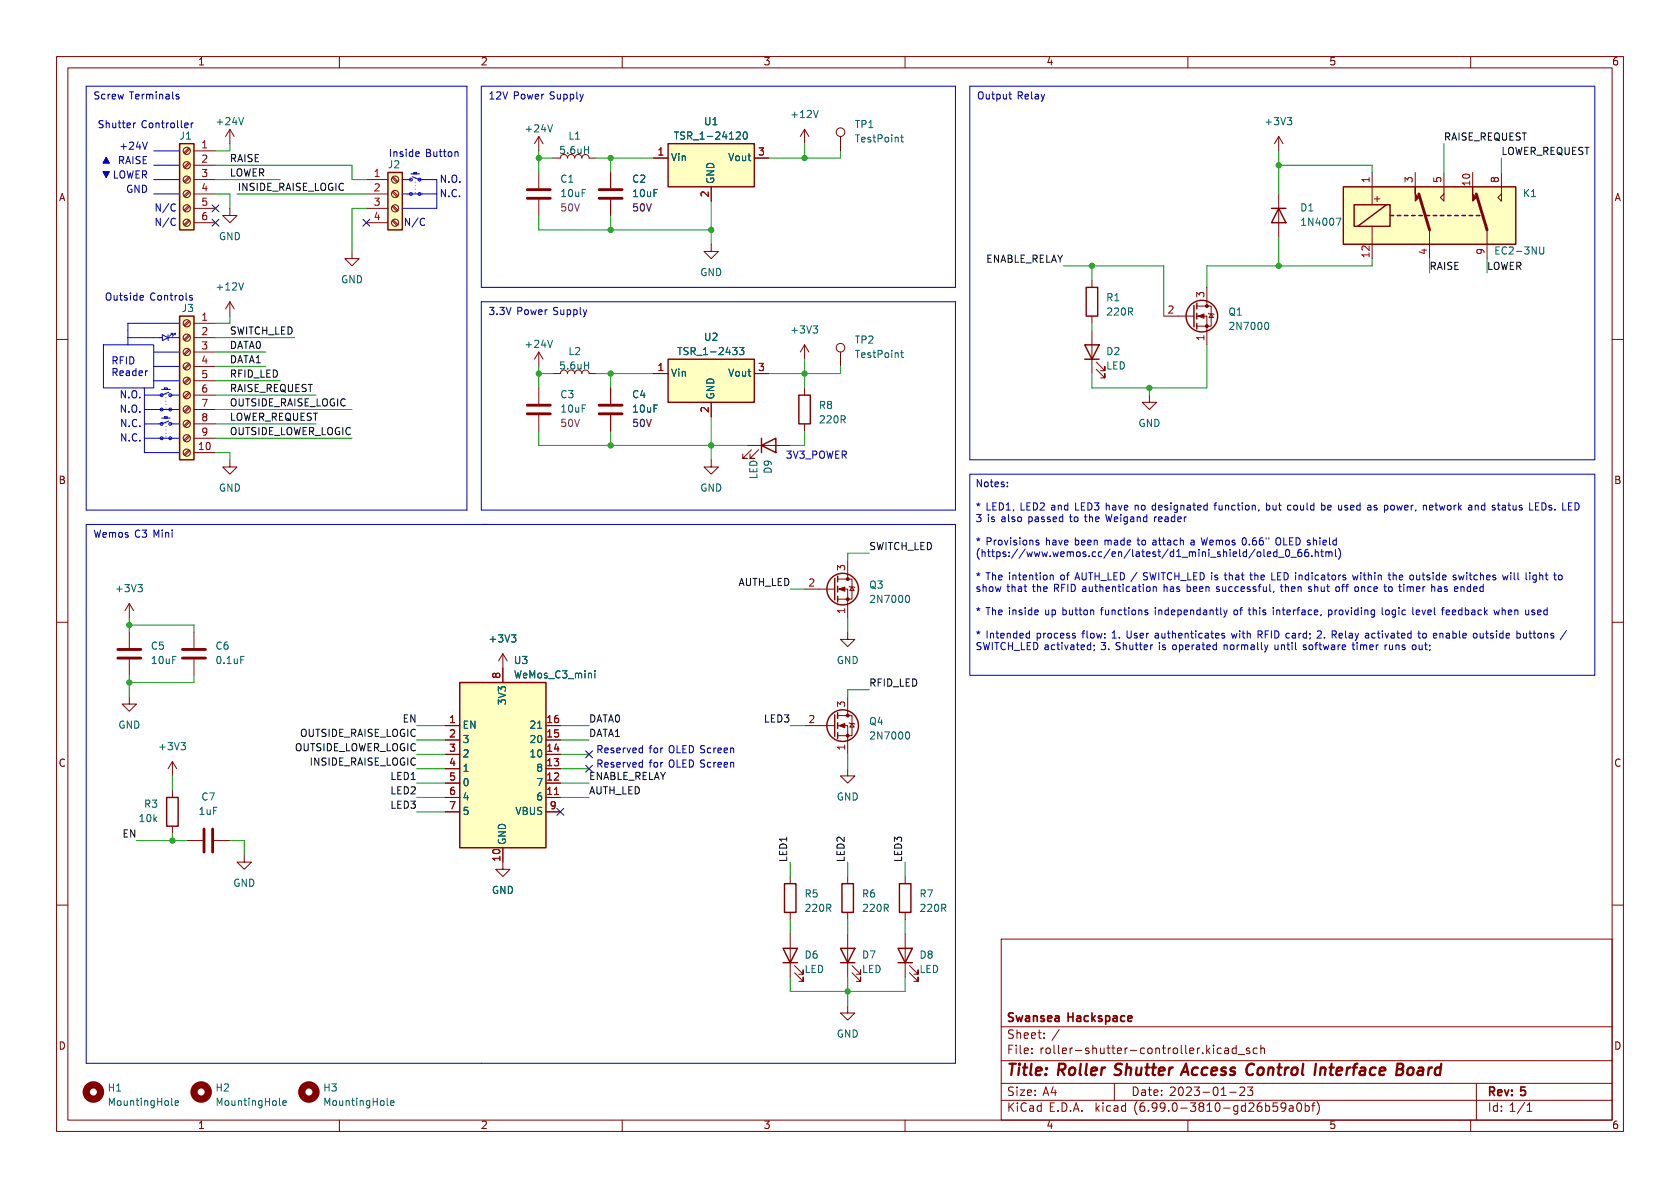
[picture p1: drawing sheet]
<svg xmlns="http://www.w3.org/2000/svg" width="297mm" height="210mm" viewBox="0 0 297 210" stroke-linecap="round" stroke-linejoin="round" font-family="sans-serif">
<defs><g id="words">
<text font-size="2.8" fill="#840000" x="178" y="190.3">Title: Roller Shutter Access Control Interface Board</text>
<g font-size="2.1" fill="#840000">
<text x="178" y="183.8">Sheet: /</text>
<text x="178" y="180.8">Swansea Hackspace</text>
<text x="178" y="186.5">File: roller-shutter-controller.kicad_sch</text>
<text x="178" y="196.7">KiCad E.D.A. kicad (6.99.0-3810-gd26b59a0bf)</text>
<text x="178" y="193.9">Size: A4</text>
<text x="200" y="193.9">Date: 2023-01-23</text>
<text x="263" y="193.9">Rev: 5</text>
<text x="263" y="196.7">Id: 1/1</text>
</g>
<g font-size="1.8" fill="#840000">
<text x="35" y="11.6">1</text>
<text x="85" y="11.6">2</text>
<text x="135" y="11.6">3</text>
<text x="185" y="11.6">4</text>
<text x="235" y="11.6">5</text>
<text x="285" y="11.6">6</text>
<text x="10.3" y="35.6">A</text>
<text x="242.9" y="35.8">+</text>
<text x="285.3" y="35.6">A</text>
<text x="10.3" y="85.7">B</text>
<text x="285.3" y="85.7">B</text>
<text x="10.3" y="135.6">C</text>
<text x="285.3" y="135.6">C</text>
<text x="10.3" y="185.7">D</text>
<text x="285.3" y="185.7">D</text>
<text x="35" y="199.7">1</text>
<text x="85" y="199.7">2</text>
<text x="135" y="199.7">3</text>
<text x="185" y="199.7">4</text>
<text x="235" y="199.7">5</text>
<text x="285" y="199.7">6</text>
</g>
<g font-size="1.8" fill="#0000c2">
<text x="16.5" y="17.8">Screw Terminals</text>
<text x="86.4" y="17.8">12V Power Supply</text>
<text x="172.7" y="17.8">Output Relay</text>
<text x="19.2" y="22.9">Shutter Controller</text>
<text x="19.6" y="29.1">þÿ%²</text>
<text x="20.8" y="29.2">RAISE</text>
<text x="22" y="26.7">+24V</text>
<text x="70" y="27.9">Inside Button</text>
<text x="19.6" y="31.6">þÿ%¼</text>
<text x="19.6" y="31.8">LOWER</text>
<text x="22.2" y="34.3">GND</text>
<text x="77.7" y="32.5">N.O.</text>
<text x="77.7" y="35.1">N.C.</text>
<text x="28.2" y="37.6">N/C</text>
<text x="28.2" y="40.1">N/C</text>
<text x="71.4" y="40.1">N/C</text>
<text x="19.9" y="53.3">Outside Controls</text>
<text x="86.4" y="55.9">3.3V Power Supply</text>
<text x="19.7" y="64.6">RFID</text>
<text x="19.7" y="66.7">Reader</text>
<text x="21.4" y="70.6">N.O.</text>
<text x="21.4" y="73.2">N.O.</text>
<text x="21.5" y="75.7">N.C.</text>
<text x="21.5" y="78.2">N.C.</text>
<text x="139" y="81.3">3V3_POWER</text>
<text x="172.5" y="86.1">Notes:</text>
<text x="16.5" y="95.3">Wemos C3 Mini</text>
<text x="172.5" y="90.2">* LED1, LED2 and LED3 have no designated function, but could be used as power, network and status LEDs. LED</text>
<text x="172.5" y="92.3">3 is also passed to the Weigand reader</text>
<text x="172.5" y="96.4">* Provisions have been made to attach a Wemos 0.66&quot; OLED shield</text>
<text x="172.5" y="98.5">(https://www.wemos.cc/en/latest/d1_mini_shield/oled_0_66.html)</text>
<text x="172.5" y="102.6">* The intention of AUTH_LED / SWITCH_LED is that the LED indicators within the outside switches will light to</text>
<text x="172.5" y="104.6">show that the RFID authentication has been successful, then shut off once to timer has ended</text>
<text x="172.5" y="108.7">* The inside up button functions independantly of this interface, providing logic level feedback when used</text>
<text x="172.5" y="112.9">* Intended process flow: 1. User authenticates with RFID card; 2. Relay activated to enable outside buttons /</text>
<text x="172.5" y="114.9">SWITCH_LED activated; 3. Shutter is operated normally until software timer runs out;</text>
<text x="105.4" y="135.9">Reserved for OLED Screen</text>
<text x="105.4" y="133.4">Reserved for OLED Screen</text>
</g>
<g font-size="1.8" fill="#006464">
<text x="38.6" y="22.2">+24V</text>
<text x="93.2" y="23.5">+24V</text>
<text x="124.6" y="22.2">U1</text>
<text x="140.2" y="21">+12V</text>
<text x="151.2" y="22.7">TP1</text>
<text x="224" y="22.2">+3V3</text>
<text x="31.8" y="24.8">J1</text>
<text x="68.7" y="29.8">J2</text>
<text x="99.2" y="27.3">5.6uH</text>
<text x="100.6" y="24.8">L1</text>
<text x="118.6" y="28.6">Vin</text>
<text x="120.2" y="24.8">TSR_1-24120</text>
<text x="128.9" y="28.6">Vout</text>
<text x="151.4" y="25.3">TestPoint</text>
<text x="99.2" y="32.4">C1</text>
<text x="99.3" y="34.9">10uF</text>
<text x="111.9" y="32.4">C2</text>
<text x="112" y="34.9">10uF</text>
<text x="126.4" y="32.5" transform="rotate(-90 126.4 32.5)">GND</text>
<text x="269.3" y="34.9">K1</text>
<text x="230" y="37.5">D1</text>
<text x="230.5" y="40">1N4007</text>
<text x="38.7" y="42.5">GND</text>
<text x="264.9" y="45.1">EC2-3NU</text>
<text x="38.6" y="51.4">+12V</text>
<text x="60.3" y="50.2">GND</text>
<text x="123.8" y="48.9">GND</text>
<text x="195.7" y="53.3">R1</text>
<text x="32.2" y="55.2">J3</text>
<text x="140.2" y="59.1">+3V3</text>
<text x="195.9" y="55.9">220R</text>
<text x="217.3" y="55.9">Q1</text>
<text x="217.8" y="58.4">2N7000</text>
<text x="93.2" y="61.6">+24V</text>
<text x="99.2" y="65.4">5.6uH</text>
<text x="100.6" y="62.9">L2</text>
<text x="120.7" y="62.9">TSR_1-2433</text>
<text x="124.6" y="60.3">U2</text>
<text x="151.2" y="60.8">TP2</text>
<text x="151.4" y="63.4">TestPoint</text>
<text x="195.5" y="65.4">LED</text>
<text x="195.7" y="62.9">D2</text>
<text x="99.2" y="70.5">C3</text>
<text x="111.9" y="70.5">C4</text>
<text x="118.6" y="66.7">Vin</text>
<text x="126.4" y="70.6" transform="rotate(-90 126.4 70.6)">GND</text>
<text x="128.9" y="66.7">Vout</text>
<text x="99.3" y="73">10uF</text>
<text x="112" y="73">10uF</text>
<text x="144.9" y="72.4">R8</text>
<text x="145.1" y="74.9">220R</text>
<text x="201.2" y="75.6">GND</text>
<text x="136.5" y="83.6" transform="rotate(-90 136.5 83.6)">D9</text>
<text x="38.7" y="87">GND</text>
<text x="123.8" y="87">GND</text>
<text x="134" y="84.8" transform="rotate(-90 134 84.8)">LED</text>
<text x="20.8" y="104.8">+3V3</text>
<text x="153.8" y="104.1">Q3</text>
<text x="154.3" y="106.7">2N7000</text>
<text x="86.8" y="113.7">+3V3</text>
<text x="26.8" y="114.9">C5</text>
<text x="26.9" y="117.5">10uF</text>
<text x="38.2" y="114.9">C6</text>
<text x="38.4" y="117.5">0.1uF</text>
<text x="91" y="117.5">U3</text>
<text x="147.9" y="117.5">GND</text>
<text x="89.5" y="124.3" transform="rotate(-90 89.5 124.3)">3V3</text>
<text x="91.1" y="120">WeMos_C3_mini</text>
<text x="20.9" y="128.9">GND</text>
<text x="81.8" y="128.9">EN</text>
<text x="81.8" y="131.4">3</text>
<text x="94" y="131.4">20</text>
<text x="94" y="128.9">21</text>
<text x="153.8" y="128.3">Q4</text>
<text x="154.3" y="130.8">2N7000</text>
<text x="28.4" y="132.7">+3V3</text>
<text x="81.8" y="134">2</text>
<text x="81.8" y="136.5">1</text>
<text x="94" y="134">10</text>
<text x="95" y="136.5">8</text>
<text x="25.6" y="142.9">R3</text>
<text x="35.7" y="141.6">C7</text>
<text x="81.8" y="139.1">0</text>
<text x="81.8" y="141.6">4</text>
<text x="95" y="141.6">6</text>
<text x="95" y="139.1">7</text>
<text x="147.9" y="141.6">GND</text>
<text x="24.7" y="145.4">10k</text>
<text x="35.3" y="144.1">1uF</text>
<text x="81.8" y="144.1">5</text>
<text x="89.5" y="149.4" transform="rotate(-90 89.5 149.4)">GND</text>
<text x="91.1" y="144.1">VBUS</text>
<text x="41.2" y="156.8">GND</text>
<text x="86.9" y="158.1">GND</text>
<text x="142.3" y="158.8">R5</text>
<text x="142.6" y="161.3">220R</text>
<text x="152.5" y="158.8">R6</text>
<text x="152.7" y="161.3">220R</text>
<text x="162.7" y="158.8">R7</text>
<text x="162.9" y="161.3">220R</text>
<text x="142.2" y="172.1">LED</text>
<text x="142.3" y="169.5">D6</text>
<text x="152.3" y="172.1">LED</text>
<text x="152.5" y="169.5">D7</text>
<text x="162.5" y="172.1">LED</text>
<text x="162.7" y="169.5">D8</text>
<text x="147.9" y="183.5">GND</text>
<text x="19.2" y="193">H1</text>
<text x="19.5" y="195.6">MountingHole</text>
<text x="38.2" y="193">H2</text>
<text x="38.6" y="195.6">MountingHole</text>
<text x="57.3" y="193">H3</text>
<text x="57.6" y="195.6">MountingHole</text>
</g>
<g font-size="1.8" fill="#a90000">
<text x="35.7" y="26.4">1</text>
<text x="35.7" y="29">2</text>
<text x="116.3" y="27.7">1</text>
<text x="134.1" y="27.7">3</text>
<text x="35.7" y="31.5">3</text>
<text x="35.7" y="34">4</text>
<text x="66.2" y="31.5">1</text>
<text x="66.2" y="34">2</text>
<text x="125.5" y="34.8" transform="rotate(-90 125.5 34.8)">2</text>
<text x="242.3" y="32.2" transform="rotate(-90 242.3 32.2)">1</text>
<text x="249.9" y="32.2" transform="rotate(-90 249.9 32.2)">3</text>
<text x="255" y="32.2" transform="rotate(-90 255 32.2)">5</text>
<text x="260.1" y="32.7" transform="rotate(-90 260.1 32.7)">10</text>
<text x="265.2" y="32.2" transform="rotate(-90 265.2 32.2)">8</text>
<text x="35.7" y="36.6">5</text>
<text x="35.7" y="39.1">6</text>
<text x="66.2" y="36.6">3</text>
<text x="66.2" y="39.1">4</text>
<text x="242.3" y="45.4" transform="rotate(-90 242.3 45.4)">12</text>
<text x="252.5" y="44.9" transform="rotate(-90 252.5 44.9)">4</text>
<text x="262.6" y="44.9" transform="rotate(-90 262.6 44.9)">9</text>
<text x="213.1" y="52.6" transform="rotate(-90 213.1 52.6)">3</text>
<text x="35.7" y="56.9">1</text>
<text x="35.7" y="59.4">2</text>
<text x="206.5" y="55.6">2</text>
<text x="35.7" y="62">3</text>
<text x="35.7" y="64.5">4</text>
<text x="116.3" y="65.8">1</text>
<text x="134.1" y="65.8">3</text>
<text x="213.1" y="60.2" transform="rotate(-90 213.1 60.2)">1</text>
<text x="35.7" y="67.1">5</text>
<text x="35.7" y="69.6">6</text>
<text x="35.7" y="72.1">7</text>
<text x="35.7" y="74.7">8</text>
<text x="35.7" y="77.2">9</text>
<text x="125.5" y="72.9" transform="rotate(-90 125.5 72.9)">2</text>
<text x="35.2" y="79.8">10</text>
<text x="149.6" y="100.8" transform="rotate(-90 149.6 100.8)">3</text>
<text x="143" y="103.9">2</text>
<text x="149.6" y="108.4" transform="rotate(-90 149.6 108.4)">1</text>
<text x="88.6" y="119.9" transform="rotate(-90 88.6 119.9)">8</text>
<text x="149.6" y="125" transform="rotate(-90 149.6 125)">3</text>
<text x="79.5" y="128">1</text>
<text x="79.5" y="130.6">2</text>
<text x="96.8" y="130.6">15</text>
<text x="96.8" y="128">16</text>
<text x="143" y="128">2</text>
<text x="79.5" y="133.1">3</text>
<text x="79.5" y="135.6">4</text>
<text x="96.8" y="135.6">13</text>
<text x="96.8" y="133.1">14</text>
<text x="149.6" y="132.6" transform="rotate(-90 149.6 132.6)">1</text>
<text x="79.5" y="138.2">5</text>
<text x="79.5" y="140.7">6</text>
<text x="79.5" y="143.3">7</text>
<text x="96.8" y="140.7">11</text>
<text x="96.8" y="138.2">12</text>
<text x="97.3" y="143.3">9</text>
<text x="88.6" y="152.1" transform="rotate(-90 88.6 152.1)">10</text>
</g>
<g font-size="1.8" fill="#0f0f0f">
<text x="40.6" y="28.9">RAISE</text>
<text x="255.3" y="25.1">RAISE_REQUEST</text>
<text x="265.4" y="27.6">LOWER_REQUEST</text>
<text x="40.6" y="31.4">LOWER</text>
<text x="42.1" y="33.9">INSIDE_RAISE_LOGIC</text>
<text x="173.7" y="46.6">ENABLE_RELAY</text>
<text x="252.7" y="47.9">RAISE</text>
<text x="262.9" y="47.9">LOWER</text>
<text x="40.6" y="59.3">SWITCH_LED</text>
<text x="40.6" y="64.4">DATA1</text>
<text x="40.6" y="61.9">DATA0</text>
<text x="40.6" y="69.5">RAISE_REQUEST</text>
<text x="40.6" y="67">RFID_LED</text>
<text x="40.6" y="72">OUTSIDE_RAISE_LOGIC</text>
<text x="40.6" y="77.1">OUTSIDE_LOWER_LOGIC</text>
<text x="40.6" y="74.6">LOWER_REQUEST</text>
<text x="153.7" y="97.4">SWITCH_LED</text>
<text x="130.3" y="103.8">AUTH_LED</text>
<text x="153.7" y="121.6">RFID_LED</text>
<text x="52.8" y="130.5">OUTSIDE_RAISE_LOGIC</text>
<text x="71.2" y="127.9">EN</text>
<text x="104.1" y="127.9">DATA0</text>
<text x="104.1" y="130.5">DATA1</text>
<text x="135.2" y="127.9">LED3</text>
<text x="51.6" y="133">OUTSIDE_LOWER_LOGIC</text>
<text x="54.8" y="135.5">INSIDE_RAISE_LOGIC</text>
<text x="69.1" y="140.6">LED2</text>
<text x="69.1" y="138.1">LED1</text>
<text x="69.1" y="143.2">LED3</text>
<text x="104.1" y="138.1">ENABLE_RELAY</text>
<text x="104.1" y="140.6">AUTH_LED</text>
<text x="21.7" y="148.2">EN</text>
<text x="139.4" y="152.4" transform="rotate(-90 139.4 152.4)">LED1</text>
<text x="149.5" y="152.4" transform="rotate(-90 149.5 152.4)">LED2</text>
<text x="159.7" y="152.4" transform="rotate(-90 159.7 152.4)">LED3</text>
</g>
<g font-size="1.8" fill="#840084">
<text x="99.2" y="37.5">50V</text>
<text x="111.9" y="37.5">50V</text>
<text x="99.2" y="75.6">50V</text>
<text x="111.9" y="75.6">50V</text>
</g>
</g></defs>
<g fill="none" stroke="#840000" stroke-width=".18">
<path d="M10 10h277v190h-277zM12 12h273v186h-273zM60 10v2M110 10v2M160 10v2M210 10v2M260 10v2M33.4 38.9l-.9 .8M33.4 36.3l-.9 .9M33.4 33.8l-.9 .8M33.4 31.2l-.9 .9M33.4 28.7l-.9 .8"/>
<path d="M33.4 26.2l-.9 .8M33.6 39l-.9 .9M33.6 36.5l-.9 .8M33.6 34l-.9 .8M33.6 31.4l-.9 .9M33.6 28.9l-.9 .8M33.6 26.3l-.9 .9M34.3 26.7h3.8M34.3 29.2h3.8M34.3 31.8h3.8M34.3 34.3h3.8M34.3 36.8h3.8"/>
<path d="M34.3 39.4h3.8M40.6 36.8v1.3h-1.2l1.2 1.3 1.3-1.3h-1.3M40.6 22.9v2.5M40.6 22.9l-.7 1.2M40.6 22.9l.8 1.2M64.8 31.8h3.8M64.8 34.3h3.8M64.8 36.8h3.8M64.8 39.4h3.8M69.3 39l.9 .9M69.3 36.5l.9 .8M69.3 34l.9 .8"/>
<path d="M69.3 31.4l.9 .9M69.5 38.9l.9 .8M69.5 36.3l.9 .9M69.5 33.8l.9 .8M69.5 31.2l.9 .9M95.2 24.1v2.6M95.2 30.5v2.8M95.2 35.3v2.8M95.2 24.1l-.7 1.3M95.2 24.1l.8 1.3M97.8 27.9h1.3M104.1 27.9h1.3"/>
<path d="M107.9 30.5v2.8M107.9 35.3v2.8M115.6 27.9h2.5M125.7 33v2.6M133.3 27.9h2.6M142.2 22.9v2.5M142.2 22.9l.8 1.2M142.2 22.9l-.7 1.2M148.6 24.1v2.6M226.1 24.1v2.6M226.1 34.3v7.6M226.1 24.1l.7 1.3"/>
<path d="M226.1 24.1l-.8 1.3M242.6 30.5v5.7M250.2 30.5v2.5M255.3 30.5v5.1l-.7-.7 .7-.6M265.4 30.5v5.1l-.6-.7 .6-.6M10 60h2M33.4 59.2l-.9 .8M33.4 56.6l-.9 .9M33.6 59.4l-.9 .8M33.6 56.8l-.9 .9M34.3 57.2h3.8M34.3 59.7h3.8"/>
<path d="M40.6 53.3l.8 1.3M40.6 53.3v2.6M40.6 53.3l-.7 1.3M62.2 44.5v1.2h-1.2l1.2 1.3 1.3-1.3h-1.3M125.7 43.2v1.3h1.3l-1.3 1.2-1.2-1.2h1.2M193 49.5v1.3M193 55.9v1.3M193 58.4v7.6M205.7 55.9h5.4M211.6 55.9h1.8v5.1M211.6 54.1h2.5v3.6h-2.5M213.4 50.8v3.3"/>
<path d="M213.6 55.4l.1 .1h.8l.1 .1M214.1 55.5l.4 .6h-.8zM242.6 40v3.2M252.7 40.6v5.1M262.9 40.6v5.1M285 60h2M33.4 79.5l-.9 .8M33.4 77l-.9 .8M33.4 74.4l-.9 .9M33.4 71.9l-.9 .8M33.4 69.3l-.9 .9M33.4 66.8l-.9 .8"/>
<path d="M33.4 64.3l-.9 .8M33.4 61.7l-.9 .9M33.6 79.7l-.9 .8M33.6 77.1l-.9 .9M33.6 74.6l-.9 .8M33.6 72.1l-.9 .8M33.6 69.5l-.9 .9M33.6 67l-.9 .8M33.6 64.4l-.9 .9M33.6 61.9l-.9 .8M34.3 62.2h3.8M34.3 64.8h3.8"/>
<path d="M34.3 67.3h3.8M34.3 69.9h3.8M34.3 72.4h3.8M34.3 74.9h3.8M34.3 77.5h3.8M95.2 62.2l-.7 1.3M95.2 62.2v2.6M95.2 68.6v2.8M95.2 73.4v2.8M95.2 62.2l.8 1.3M97.8 66h1.3M104.1 66h1.3"/>
<path d="M107.9 68.6v2.8M107.9 73.4v2.8M115.6 66h2.5M125.7 71.1v2.6M132.1 78.7h7.6M132.8 79.5l-1.5 1.5h.8h-.8v-.7M133.3 66h2.6M134.1 79.5l-1.5 1.5h.7h-.7v-.7M142.2 61v2.5M142.2 68.6v1.3M142.2 74.9v1.3M142.2 61l-.7 1.2"/>
<path d="M142.2 61l.8 1.2M148.6 62.2v2.6M193.8 65.3l1.5 1.5v-.8v.8h-.7M193.8 64l1.5 1.5v-.7v.7h-.7M203.2 69.9v1.2h1.3l-1.3 1.3-1.3-1.3h1.3M34.3 80h3.8M40.6 81.3v1.3h-1.2l1.2 1.2 1.3-1.2h-1.3M125.7 81.3v1.3h1.3l-1.3 1.2-1.2-1.2h1.2M149.9 99.1v3.3M10 110h2M22.9 106.7v2.5M22.9 111.8v2.8"/>
<path d="M22.9 116.6v2.8M22.9 106.7l-.8 1.3M22.9 106.7l.7 1.3M34.3 111.8v2.8M34.3 116.6v2.8M88.9 115.6v5.1M88.9 115.6l-.8 1.2M88.9 115.6l.8 1.2M142.2 104.1h5.4M148.1 104.1h1.8v5.1M148.1 102.4h2.5v3.5h-2.5M149.9 111.8v1.2h1.2l-1.2 1.3-1.3-1.3h1.3"/>
<path d="M150.1 103.6l.1 .2h.8l.1 .1M150.6 103.8l.4 .6h-.8zM285 110h2M22.9 123.2v1.3h1.2l-1.2 1.2-1.3-1.2h1.3M30.5 134.6v2.6M30.5 139.7v1.3M30.5 134.6l.7 1.3M30.5 134.6l-.8 1.3M78.7 128.3h2.6M78.7 130.8h2.6M78.7 133.4h2.6M78.7 135.9h2.6"/>
<path d="M78.7 138.4h2.6M142.2 128.3h5.4M148.1 128.3h1.8v5.1M148.1 126.5h2.5v3.5h-2.5M149.9 135.9v1.3h1.2l-1.2 1.2-1.3-1.2h1.3M149.9 123.2v3.3M150.1 127.8l.1 .1h.8l.1 .1M150.6 127.9l.4 .6h-.8zM10 160h2M30.5 146.1v1.2M33 148.6h2.8M37.8 148.6h2.8"/>
<path d="M43.2 151.1v1.3h1.2l-1.2 1.3-1.3-1.3h1.3M78.7 141h2.6M78.7 143.5h2.6M88.9 152.4v1.3h1.3l-1.3 1.2-1.3-1.2h1.3M96.5 141h2.6M96.5 143.5h2.6M139.7 154.9v1.3M149.9 154.9v1.3M160 154.9v1.3M285 160h2M139.7 161.3v1.3M139.7 165.1v7.6"/>
<path d="M140.5 172l1.5 1.5v-.8v.8h-.8M140.5 170.7l1.5 1.5v-.7v.7h-.8M149.9 177.8v1.3h1.2l-1.2 1.2-1.3-1.2h1.3M149.9 161.3v1.3M149.9 165.1v7.6M150.6 172l1.5 1.5v-.8v.8h-.7M150.6 170.7l1.5 1.5v-.7v.7h-.7M160 161.3v1.3M160 165.1v7.6M160.8 172l1.5 1.5v-.8v.8h-.8M160.8 170.7l1.5 1.5v-.7v.7h-.8M177 166h108v32h-108z"/>
<path d="M60 198v2M110 198v2M160 198v2M177 194.5h108M177 191.5h108M177 187.5h108M177 181.5h108M185.8 193.2h1M186.5 192.7v1M187.3 182l-1.3 1.9M197 191.5v3M210 198v2"/>
<path d="M214.5 184.8v.1M214.5 185.3v1M215.9 185.3h-.4l-.3 .2v.5l.1 .2h.6M216.5 185.3h.6l.1 1M217.2 185.6l-.5 .1a.29 .29 0 0 0-.2 .3 .29 .29 0 0 0 .2 .3l.5-.1M217.4 193.1h1.1M218.5 185.3h-.4l-.3 .2v.5l.2 .2h.5M218.5 184.8v1.5M218.9 186.4h1.1M219.2 192.3l.6-.1 .2 .1v.3l-.9 1.1h.9M220.5 192.2h1l-.5 .5 .4 .2v.6l-.2 .2h-.4l-.3-.2M220.9 185.3h-.4l-.2 .2 .1 .2 .5 .1v.4h-.6"/>
<path d="M222.3 185.3h-.5l-.3 .2v.5l.2 .2h.6M222.7 195h.3M222.8 195.5l.3 .3v.4l-.3 .3M222.9 185.4l.2-.1h.4v1M222.9 184.8v1.5M223.7 195v1.5M223.7 195.5h.5l.3 .2v.5l-.2 .2h-.6M225.8 195h-.7l-.1 .7 .2-.2 .5 .1 .2 .2-.1 .5-.2 .2-.6-.2M227.3 195.6l-.3 .3-.4-.1-.1-.2 .1-.6h.4l.2 .1a.99 .99 0 0 1-.3 1.4h-.3M228 195.5h.5l.1 1M228.6 195.8l-.5 .1a.29 .29 0 0 0-.2 .3 .29 .29 0 0 0 .2 .3l.5-.1M229.5 195h.1a.81 .81 0 0 1 .6 .6 .81 .81 0 0 1-.3 .8l-.2 .1a.81 .81 0 0 1-.5-.7 .81 .81 0 0 1 .3-.8z"/>
<path d="M230.7 195.5h.5l.3 .2v.5l-.2 .2h-.6M230.7 195v1.5M231.9 195.5h.6M232.5 195l-.4 .2v1.3M232.8 194.7a1.72 1.72 0 0 1 0 2.3M260 198v2M261 191.5v6.5M269.5 194.9l-1.2 1.9M270 196.5h.8M270 195.4l.4-.4v1.5"/>
<circle cx="33" cy="39.4" r=".63"/>
<circle cx="33" cy="34.3" r=".63"/>
<circle cx="33" cy="29.2" r=".63"/>
<circle cx="33" cy="31.7" r=".63"/>
<circle cx="33" cy="36.8" r=".63"/>
<circle cx="33" cy="26.7" r=".63"/>
<circle cx="69.8" cy="34.3" r=".63"/>
<circle cx="69.8" cy="39.4" r=".63"/>
<circle cx="69.8" cy="31.7" r=".63"/>
<circle cx="69.8" cy="36.8" r=".63"/>
<circle cx="148.6" cy="23.4" r=".76"/>
<circle cx="33" cy="57.1" r=".63"/>
<circle cx="33" cy="59.7" r=".63"/>
<circle cx="33" cy="77.5" r=".63"/>
<circle cx="33" cy="69.8" r=".63"/>
<circle cx="33" cy="72.4" r=".63"/>
<circle cx="33" cy="62.2" r=".63"/>
<circle cx="33" cy="67.3" r=".63"/>
<circle cx="33" cy="64.8" r=".63"/>
<circle cx="33" cy="74.9" r=".63"/>
<circle cx="148.6" cy="61.5" r=".76"/>
<circle cx="33" cy="80" r=".63"/>
</g>
<path d="M247 189h.6M247.1 188h.6a.49 .49 0 0 1 .4 .6 .49 .49 0 0 1-.5 .4M247.6 189l.3 .1a.58 .58 0 0 1-.3 .9h-.8M249 188.9a.52 .52 0 0 1 .5-.2 .52 .52 0 0 1 .4 .4l-.1 .6a.55 .55 0 0 1-.5 .4 .55 .55 0 0 1-.5-.4zM250.8 188.8l.2-.1 .6 .1-.1 1.2M251.6 189.2l-.7 .1a.4 .4 0 0 0-.3 .3 .4 .4 0 0 0 .2 .4l.7-.1M252.6 188.7l-.1 1.3M253.2 188.7l-.4 .1-.2 .3M254.7 188.8a.66 .66 0 0 0-1 .3l-.1 .6 .2 .2 .2 .1 .6-.1M254.8 188l-.3 2" fill="none" stroke="#840000" stroke-width=".4"/>
<path d="M199.4 180.1l.7-.2-.1-.3h-.4l-.2 .2 .1 .7h.5" fill="none" stroke="#840000" stroke-width=".3"/>
<g fill="#ffffc2" stroke="#ffffc2" stroke-width=".18">
<path d="M31.7 25.4h2.6v15.2h-2.6z"/>
<path d="M68.6 30.5h2.5v10.1h-2.5z"/>
<path d="M237.5 33h30.5v10.2h-30.5z"/>
<path d="M81.3 120.7h15.2v29.2h-15.2z"/>
<path d="M31.7 55.9h2.6v25.4h-2.6z"/>
<path d="M118.1 63.5h15.2v7.6h-15.2z"/>
<path d="M118.1 25.4h15.2v7.6h-15.2z"/>
</g>
<g fill="none" stroke="#840000" stroke-width=".25">
<path d="M31.7 25.4h2.6v15.2h-2.6zM68.6 30.5h2.5v10.1h-2.5zM118.1 25.4h15.2v7.6h-15.2zM224.8 36.8h2.5M226.1 36.8l1.2 2.6h-2.5zM237.5 33h30.5v10.2h-30.5zM239.4 36.2h6.3v3.8h-6.3zM245.1 36.2l-5.1 3.8M245.7 38.1h.7M247 38.1h.6M248.3 38.1h.6M249.6 38.1h.6"/>
<path d="M250.8 38.1h.7M252.1 38.1h.6M253.4 38.1h.6M254.6 38.1h.7M255.9 38.1h.6M257.2 38.1h.6M258.4 38.1h.7M259.7 38.1h.6M261 38.1h.6M31.7 55.9h2.6v25.4h-2.6zM192 50.8h2.1v5.1h-2.1zM211.1 54v3.8"/>
<path d="M211.6 53.6v1M211.6 55.4v1M211.6 57.2v1M118.1 63.5h15.2v7.6h-15.2zM134.6 78.7l2.6-1.2v2.5zM134.6 77.5v2.5M141.2 69.9h2.1v5h-2.1zM191.8 61h2.5l-1.3 2.5zM191.8 63.5h2.5M147.6 102.2v3.8M148.1 101.9v1M148.1 103.6v1"/>
<path d="M148.1 105.4v1M81.3 120.7h15.2v29.2h-15.2zM147.6 126.4v3.8M148.1 126v1M148.1 127.8v1M148.1 129.5v1.1M29.5 141h2v5.1h-2zM138.7 156.2h2v5.1h-2zM148.8 156.2h2.1v5.1h-2.1zM159 156.2h2v5.1h-2zM138.4 167.6h2.6l-1.3 2.6zM138.4 170.2h2.6"/>
<path d="M148.6 167.6h2.5l-1.2 2.6zM148.6 170.2h2.5M158.7 167.6h2.6l-1.3 2.6zM158.7 170.2h2.6"/>
<circle cx="212.5" cy="55.9" r="2.79"/>
<circle cx="149" cy="104.1" r="2.79"/>
<circle cx="149" cy="128.3" r="2.79"/>
</g>
<g fill="#840000" stroke="#840000" stroke-width=".18">
<path d="M148.3 104.1l1.1-.3v.7z"/>
<path d="M148.3 128.3l1.1-.4v.8z"/>
<path d="M211.8 55.9l1.1-.4v.8z"/>
<path d="M250.2 33v1.3l.6 .6-.6 .7z"/>
<path d="M260.3 33v1.3l.7 .6-.7 .7z"/>
<circle cx="149.9" cy="105.9" r=".25"/>
<circle cx="149.9" cy="102.4" r=".25"/>
<circle cx="149.9" cy="130" r=".25"/>
<circle cx="149.9" cy="126.5" r=".25"/>
<circle cx="213.4" cy="57.7" r=".25"/>
<circle cx="213.4" cy="54.1" r=".25"/>
</g>
<g fill="none" stroke="#840000" stroke-width="1.3">
<circle cx="16.5" cy="193" r="1.27"/>
<circle cx="35.6" cy="193" r="1.27"/>
<circle cx="54.6" cy="193" r="1.27"/>
</g>
<g fill="none" stroke="#006464" stroke-width=".18">
<path d="M119.2 23.3h.8M119.6 23.3v1.3M131.7 23.3a.68 .68 0 0 1 .4 .7 .68 .68 0 0 1-.4 .6M159.2 24.3h.5M159.5 25l.2 .1M119.8 61.4h.8M130.7 61.4h.8l-.4 .5M131.3 61.9l.2 .3v.3l-.2 .2M159.2 62.4h.5M159.5 63.1l.2 .1M105.2 118.6v.1M105.2 119v.8"/>
<path d="M31 195.2l.1 .2h.4M31 194.7l.1-.1h.3l.2 .1v.2l-.6 .1M50 195.2l.2 .2h.3M50 194.7l.2-.1h.2l.2 .1v.2l-.6 .1M69.1 195.2l.1 .2h.4M69.1 194.7l.1-.1h.3l.2 .1v.2l-.6 .1"/>
</g>
<g fill="none" stroke="#840000" stroke-width=".51">
<path d="M93.2 35.1h4.1M93.2 33.5h4.1M105.9 35.1h4.1M105.9 33.5h4.1M250.8 34.3l1.9 6.3M261 34.3l1.9 6.3M93.2 73.2h4.1M93.2 71.6h4.1M105.9 73.2h4.1M105.9 71.6h4.1M20.8 116.3h4.1M20.8 114.8h4.1"/>
<path d="M32.3 116.3h4M32.3 114.8h4M36.1 146.6v4M37.6 146.6v4"/>
</g>
<g fill="none" stroke="#0000c2" stroke-width=".18">
<path d="M15.2 15.2h67.3v75h-67.3zM30.5 16.2v1.1l.2 .2M31.6 16.7h-.3l-.2 .1 .1 .2 .4 .1v.3h-.5M85.1 15.2h83.8v35.6h-83.8zM102 16.2v1.1l.2 .2M102.5 16.7l.3 .8M102.8 17.5l-.3 .4M103.1 16.7l-.3 .8M171.4 15.2h110.5v66.1h-110.5zM184.1 16.7l.3 .8M184.4 17.5l-.3 .4M184.7 16.7l-.3 .8"/>
<path d="M18.2 30.4h1.1l-.5 .9zM18.2 21.4l-.5-.1-.1 .1v.4l.5 .2 .1 .3-.2 .3-.5-.1M18.3 28.7l.5-.8 .5 .9M18.3 28.6v.2M18.3 30.4v.2M18.4 28.5v.3M18.4 30.4v.3M18.5 28.4v.4M18.5 30.4v.4M18.5 28.3v.5M18.5 30.4v.5M18.6 28.2v.6"/>
<path d="M18.6 30.4v.6M18.7 28.1v.7M18.7 30.4v.7M18.7 28v.8M18.7 30.4v.8M18.8 27.8v1M18.8 30.4v.9M18.8 27.8l.5 1h-1.1zM18.8 28v.8M18.8 30.4v.8M18.9 28.1v.7M18.9 30.4v.7"/>
<path d="M19 28.2v.6M19 30.4v.6M19 28.3v.5M19 30.4v.5M19.3 30.4l-.5 .9-.5-.9M21.4 25.9h1M27.2 26.7h4.5M27.2 34.3h4.5M27.2 29.2h4.5M27.2 31.8h4.5M27.6 37.3v-1.3l.7 1.3M27.6 39.9v-1.3l.7 1.3"/>
<path d="M33.8 21.7v.9M34.2 21.7l-.4 .3M69 26.4v1.3M71.1 34.3h6.1M71.1 31.8h1.5M72.6 30.7h1.6M72.9 31.2l1.3 .6h3v5h-6.1M73.2 30.5h.5v.2h-.5zM74.8 38.6l.3 .1M75.1 39.7l-.3 .2M80.8 26.8l.2 .2v.7M19.4 51.9l-.1-.1a.43 .43 0 0 0-.5 .4v.4a.42 .42 0 0 0 .2 .4 .42 .42 0 0 0 .4 0"/>
<path d="M22.6 59.7h6.1M28.7 59.2l1 .5-1 .5zM29.7 59.7h2M29.7 59.2v1M30.2 58.9h.3M30.5 58.9v.3M30.5 58.9l-.5 .5M30.7 58.9h.3M31 58.9v.3M31 58.9l-.5 .5M31.7 57.2h-9.1v3.8M33.6 52.6l.4 .2v.2l-.4 .1"/>
<path d="M33.6 52.3h.4M85.1 53.3h83.8v36.9h-83.8zM102 54.9v.6M102.6 54.3v1.1l.2 .2M103.1 54.8l.3 .8M103.4 55.6l-.3 .4M103.7 54.8l-.3 .8M18.3 61h8.9v7.6h-8.9zM25.5 72.4h6.1M25.5 77.5h6.1M25.5 68.6v11.4h6.1M27.2 64.8h4.5"/>
<path d="M27.2 67.3h4.5M27.2 62.2h4.5M28.6 73.9h1.5M28.6 68.8h1.5M29.1 73.7h.5v.2h-.5zM29.1 68.6h.5v.2h-.5zM29.8 74.4l-1.2 .5h-3.1M29.8 69.3l-1.2 .6h-3.1M30.1 74.9h1.5M30.1 69.9h1.5M15.2 92.7h153.7v95.3h-153.7zM29.5 94.1l.3 .2v.7"/>
<path d="M30.4 93.7v.1M30.4 94.1v.9M171.4 83.8h110.5v35.6h-110.5zM178.1 85.9v.1M178.1 85.3v.1M204.1 91.4v.8M204.5 91.4l-.4 .2M204.8 91.8l.6-.1v-.3h-.4l-.2 .2 .1 .6h.5M206 91.4h.5v.8M206.5 91.7h-.4l-.2 .2 .2 .3h.4M207.7 91.4h-.4l-.2 .2 .1 .6h.5M207.7 90.9v1.3"/>
<path d="M208.2 91.8l.6-.1v-.3h-.4l-.2 .2 .1 .6h.5M209.4 91.4v.8M209.7 91.4l-.3 .2M224.1 98l.6-.2-.1-.2-.4-.1-.1 .2v.6h.5M225.7 97.6l-.3-.1-.3 .3 .2 .5h.4M225.7 97.1v1.3M226 98.5h1M226.1 95.1h.1a.81 .81 0 0 1-.1 1.2M227 95.1v1.2h.6M227.4 97.2l.2-.1a.68 .68 0 0 1 .4 .7 .68 .68 0 0 1-.4 .6 .84 .84 0 0 1-.2-1.2zM228 95.7h.4M228.2 98.5h1"/>
<path d="M228.6 95.1h-.6v1.2h.6M229.1 95.1a.64 .64 0 0 1 .8 .6 .64 .64 0 0 1-.8 .6zM230 97.1l-.3 .1a.86 .86 0 0 0 0 1.2l.4-.1 .1-.5-.3-.2h-.2l-.3 .2M231.2 97.1l-.3 .1a.86 .86 0 0 0 0 1.2l.4-.1 .1-.5-.3-.2h-.2l-.3 .2M231.6 95.5h-.3l-.2 .2 .1 .1 .4 .2v.3h-.5M231.9 98.3v.1M232.2 95.6l.2-.1h.3v.8M232.2 95.1v1.2M232.5 97.7l.2-.2 .3 .1 .1 .8M232.5 97.1v1.3M233.3 95.1v.1M233.3 95.5v.8"/>
<path d="M233.5 97.5h.5M233.7 97.1v1.1l.3 .2M233.9 95.9l.6-.1-.1-.3h-.3l-.2 .2v.6h.5M234.4 97.7l.4-.2 .1 .2M234.4 97.5v.9M234.9 97.7l.2-.2 .3 .1 .1 .8M234.9 97.7v.7M235 95.1v1.1l.2 .1M236.1 97.1v1.1l.2 .2M236.2 95.5h-.3l-.3 .2 .2 .6h.4M236.2 95.1v1.2M236.6 96.9a1.46 1.46 0 0 1 0 2"/>
<path d="M264.3 89.4l-.3-.1-.2 .2 .1 .2 .4 .1v.3h-.5M264.7 89.3h.5M264.9 88.9v1.1l.3 .2M265.6 89.4h.5l.1 .8M266.2 89.6l-.5 .1-.2 .2 .2 .3 .5-.1M266.6 89.3h.5M266.8 88.9v1.1l.3 .2M267.5 89.3v.8l.3 .1 .2-.2M268 89.3v.9M269.1 89.4l-.3-.1-.2 .2v.2l.5 .1v.3h-.5M270.4 88.9v1.3h.6M271.5 89.5h.4"/>
<path d="M272.1 88.9h-.6v1.3h.6M272.6 88.9a.64 .64 0 0 1 .7 .6 .64 .64 0 0 1-.7 .7zM274.3 89.4l-.3-.1-.2 .2 .1 .2 .4 .1v.3h-.5M274.9 90v.2M276.3 88.9v1.3h.6M277.3 89.5h.4M277.9 88.9h-.6v1.3h.6M278.4 88.9a.64 .64 0 0 1 .8 .6 .64 .64 0 0 1-.8 .7zM239.9 114v.8M240.5 114v.8M240.5 114.1l.4-.1 .2 .2M241.1 114.2l.2-.2 .3 .1v.7"/>
<path d="M241.1 114.2v.6M242.2 114.4l.6-.1-.1-.2-.4-.1-.1 .2v.6h.5M243.3 114v.8M243.7 114l-.4 .2M244.9 114v.8M245.2 114l-.3 .2M245.6 114l.1 .8h.3l.2-.1M246.2 114v.8M246.8 114.1l.2-.1 .3 .1v.7M246.8 114v.8M247.3 103.7h.4M247.4 103.3v1.1l.3 .2"/>
<path d="M248.2 103.7v.9M248.4 114.1l-.3-.1-.2 .2v.2l.5 .1v.3h-.5M248.8 103.8l.3-.1 .2 .2M248.8 103.7v.9M249.3 103.9l.2-.2 .3 .1 .1 .8M249.3 103.9v.7M249.8 114.1l.3-.1 .2 .2v.4l-.2 .2h-.3l-.1-.2zM250.4 104.1l.6-.1v-.2l-.4-.1-.2 .2 .1 .6h.5M250.9 114v.8h.3l.2-.1M251.4 114v.8M251.6 103.7v.9M251.8 114h.5"/>
<path d="M251.9 103.7l-.3 .3M252 113.6v1.1l.3 .1M252.8 114.1v.1M252.8 114.8l-.1 .2M253.1 103.8l.2-.1 .3 .1v.8M253.1 103.3v1.3M254.3 103.8h.4l.1 .8M254.8 104l-.4 .1-.2 .2 .2 .3 .4-.1M254.8 107.8h.5M255.3 107.4l-.3 .2v1.1M255.7 108.3l.6-.2-.1-.2-.4-.1-.1 .2v.6h.5M255.8 103.8l-.3-.1-.2 .2 .1 .2 .4 .1v.3h-.5"/>
<path d="M256.8 108.3l.6-.2-.1-.2-.4-.1-.1 .2v.6h.5M257.1 104.1l.6-.1v-.2l-.4-.1-.2 .2 .1 .6h.5M258 111.5v1.1l.2 .2M258.3 103.8l.2-.1 .3 .1v.8M258.3 103.7v.9M258.5 107.9l-.4-.1-.3 .3 .2 .5h.5M258.5 107.4v1.3M258.6 112.4l.6-.2v-.2l-.4-.1-.2 .2 .1 .6h.5M259.1 107.9l.3-.1 .3 .3-.2 .5h-.4M259.1 107.4v1.3M259.3 101.2v.2M259.3 101.7v.8"/>
<path d="M259.7 101.7h.5M259.9 101.2v1.1l.3 .2M260 103.8l-.4-.1-.2 .3 .1 .5h.5M260 103.3v1.3M260.2 107.9h.5v.8M260.5 104.1l.6-.1v-.2l-.4-.1-.2 .2 .1 .6h.5M260.5 112.1l.2-.2 .4 .2v.4l-.1 .2-.3 .1-.2-.1zM260.7 108.1l-.4 .1-.2 .2 .2 .3 .4-.1M261.2 101.7h-.4l-.2 .2 .1 .5h.5M261.7 111.9v.8l.3 .1 .2-.1M261.7 101.8l.2-.1h.3l.1 .8M261.7 101.2v1.3"/>
<path d="M261.9 107.9l-.4-.1-.2 .3 .1 .5h.5M262.2 103.8l-.4-.1-.2 .3 .1 .5h.5M262.2 103.3v1.3M262.2 111.9v.9M262.4 107.4v1.3M262.6 108.2l.3 .5M262.6 111.9h.5M262.8 102.1l.6-.1v-.3h-.4l-.2 .1 .1 .6h.5M262.8 111.5v1.1l.3 .2M262.9 107.8l-.5 .5M264 112l-.3-.1-.2 .2v.2l.5 .1v.3h-.5M264.1 107.8l.3 .9 .2-.6 .2 .6 .3-.9"/>
<path d="M264.4 101.7h-.3l-.2 .1 .1 .2 .4 .1v.3h-.5M264.6 111.5v.1M264.6 111.9v.9M265.6 108l.1-.2 .3 .1 .1 .8M265.6 107.4v1.3M265.6 101.7l.3 .8 .2-.6 .3 .6 .2-.8M265.7 112l-.3-.1-.3 .3 .1 .5h.5M265.7 111.5v1.3M266.3 112.4l.6-.2-.1-.2-.4-.1-.1 .2v.6h.5M266.6 108.3l.7-.2-.1-.2-.4-.1-.2 .2 .1 .6h.5M267.1 101.2v.2M267.1 101.7v.8"/>
<path d="M267.7 101.2v1.1l.2 .2M267.8 108l.2-.2 .3 .1v.8M267.8 107.8v.9M268.2 112l.3-.1 .3 .3-.1 .5h-.5M268.2 111.5v1.3M268.4 101.2v1.1l.1 .2M269.3 111.9l.1 .8 .3 .1 .2-.1M269.7 107.8l.1 .8 .3 .1 .2-.1M269.8 101.2v1.1l.2 .2M269.9 111.9v.9M270.3 107.8v.9M270.3 111.9h.5"/>
<path d="M270.4 101.2v.2M270.4 101.7v.8M270.5 111.5v1.1l.3 .2M271 111.9h.5M271.2 111.5v1.1l.3 .2M271.3 107.9l-.3-.1-.2 .2 .1 .2 .4 .1v.3h-.5M271.6 101.7h-.4l-.2 .2 .1 .5h.5M271.6 101.7v1l-.2 .2h-.3M271.8 108.3l.6-.2v-.2l-.4-.1-.2 .2 .1 .6h.5M271.9 112.1l.2-.2 .4 .2v.4l-.1 .2-.3 .1-.2-.1zM272.2 101.8l.2-.1h.3v.8M272.2 101.2v1.3"/>
<path d="M273.1 112.1l.2-.2 .3 .1v.8M273.1 111.9v.9M273.2 101.7h.5M273.4 101.2v1.1l.3 .2M273.5 107.9l-.3-.1-.3 .3 .1 .5h.5M273.5 107.4v1.3M274.6 112l-.3-.1-.1 .2v.2l.4 .1v.3h-.4M274.7 101.7h.4M274.8 101.2v1.1l.3 .2M275.6 101.8l.1-.1 .4 .1 .1 .5-.2 .1-.3 .1-.1-.1zM276.9 111.5l-1.1 1.6M127.4 134.8l.1 .3-.6 .1"/>
<path d="M127.4 132.2l.1 .3-.6 .2M127.5 135.6h-.1M127.5 133l-.1 .1M128 135.2l.6-.1v-.3h-.4l-.2 .1 .1 .7h.5M128 132.7l.6-.2v-.2l-.4-.1-.2 .2 .1 .6h.5M129.2 134.9l.1-.1h.3l.1 .8M129.2 132.2v.9M129.2 134.8v.8M129.2 132.3l.1-.1 .3 .1 .1 .8"/>
<circle cx="72.6" cy="31.7" r=".25"/>
<circle cx="72.6" cy="34.3" r=".25"/>
<circle cx="74.2" cy="31.7" r=".25"/>
<circle cx="74.2" cy="34.3" r=".25"/>
<circle cx="28.6" cy="72.4" r=".25"/>
<circle cx="28.6" cy="77.5" r=".25"/>
<circle cx="28.6" cy="74.9" r=".25"/>
<circle cx="28.6" cy="69.8" r=".25"/>
<circle cx="30.1" cy="74.9" r=".25"/>
<circle cx="30.1" cy="72.4" r=".25"/>
<circle cx="30.1" cy="77.5" r=".25"/>
<circle cx="30.1" cy="69.8" r=".25"/>
</g>
<path d="M73.4 34v-3M29.3 72.1v-3M29.3 77.2v-3" fill="none" stroke="#0000c2" stroke-width=".18" stroke-dasharray="0 .6"/>
<g fill="none" stroke="#009600" stroke-width=".18">
<path d="M38.1 34.3h2.5v2.5M38.1 29.2h24.1v2.6h2.6M38.1 31.8h11.4M40.6 25.4v1.3h-2.5M41.9 34.3h22.9M64.8 36.8h-2.6v7.7M95.2 27.9h2.6M95.2 38.1v2.5h30.5M95.2 26.7v3.8M105.4 27.9h10.2M107.9 27.9v2.6M107.9 38.1v2.5"/>
<path d="M125.7 35.6v7.6M142.2 25.4v2.5M148.6 26.7v1.2h-12.7M226.1 29.2h16.5v1.3M226.1 26.7v7.6M255.3 25.4v5.1M265.4 27.9v2.6M38.1 59.7h14M40.6 55.9v1.3h-2.5M188 47h17.7v8.9M193 47v2.5M193 57.2v1.2"/>
<path d="M226.1 41.9v5.1M242.6 45.7v1.3h-29.2v3.8M252.7 45.7v2.6M262.9 45.7v2.6M38.1 72.4h24.1M38.1 62.2h8.9M38.1 67.3h11.4M38.1 64.8h8.9M38.1 69.9h17.8M38.1 74.9h17.8M38.1 77.5h24.1M95.2 66h2.6"/>
<path d="M95.2 76.2v2.5h36.9M95.2 64.8v3.8M105.4 66h10.2M107.9 66v2.6M107.9 76.2v2.5M125.7 73.7v7.6M142.2 63.5v5.1M142.2 76.2v2.5h-2.5M148.6 64.8v1.2h-12.7M203.2 68.6v1.3M213.4 61v7.6h-20.4v-2.6M38.1 80h2.5v1.3"/>
<path d="M153.7 97.8h-3.8v1.3M22.9 110.5h11.4v1.3M22.9 109.2v2.6M22.9 119.4v3.8M34.3 119.4v1.3h-11.4M139.7 104.1h2.5M149.9 109.2v2.6M30.5 137.2v2.5M73.7 128.3h5M73.7 130.8h5M73.7 133.4h5M73.7 138.4h5"/>
<path d="M73.7 135.9h5M99.1 128.3h5M99.1 130.8h5M99.1 133.4h5M99.1 138.4h5M99.1 135.9h5M139.7 128.3h2.5M149.9 133.4v2.5M153.7 121.9h-3.8v1.3M24.1 148.6h8.9M30.5 147.3v1.3M40.6 148.6h2.6v2.5"/>
<path d="M73.7 141h5M73.7 143.5h5M99.1 141h5M139.7 152.4v2.5M149.9 152.4v2.5M160 152.4v2.5M139.7 172.7v2.6h20.3v-2.6M139.7 162.6v2.5M149.9 162.6v2.5M149.9 172.7v5.1M160 162.6v2.5"/>
</g>
<path d="M37.5 38.8l1.2 1.2M37.5 36.2l1.2 1.2M38.7 38.8l-1.2 1.2M38.7 36.2l-1.2 1.2M64.2 38.8l1.2 1.2M65.4 38.8l-1.2 1.2M103.5 135.3l1.2 1.2M103.5 132.7l1.2 1.3M104.7 135.3l-1.2 1.2M104.7 132.7l-1.2 1.3M98.5 142.9l1.2 1.2M99.7 142.9l-1.2 1.2" fill="none" stroke="#000084" stroke-width=".18"/>
<g fill="#009600" stroke="#009600" stroke-width=".18">
<circle cx="95.2" cy="66" r=".46"/>
<circle cx="95.2" cy="27.9" r=".46"/>
<circle cx="22.9" cy="120.7" r=".46"/>
<circle cx="22.9" cy="110.5" r=".46"/>
<circle cx="30.5" cy="148.6" r=".46"/>
<circle cx="107.9" cy="40.6" r=".46"/>
<circle cx="142.2" cy="27.9" r=".46"/>
<circle cx="107.9" cy="27.9" r=".46"/>
<circle cx="125.7" cy="40.6" r=".46"/>
<circle cx="107.9" cy="66" r=".46"/>
<circle cx="107.9" cy="78.7" r=".46"/>
<circle cx="125.7" cy="78.7" r=".46"/>
<circle cx="142.2" cy="66" r=".46"/>
<circle cx="149.9" cy="175.3" r=".46"/>
<circle cx="203.2" cy="68.6" r=".46"/>
<circle cx="193" cy="47" r=".46"/>
<circle cx="226.1" cy="47" r=".46"/>
<circle cx="226.1" cy="29.2" r=".46"/>
</g>
<use href="#words"/>
</svg>
